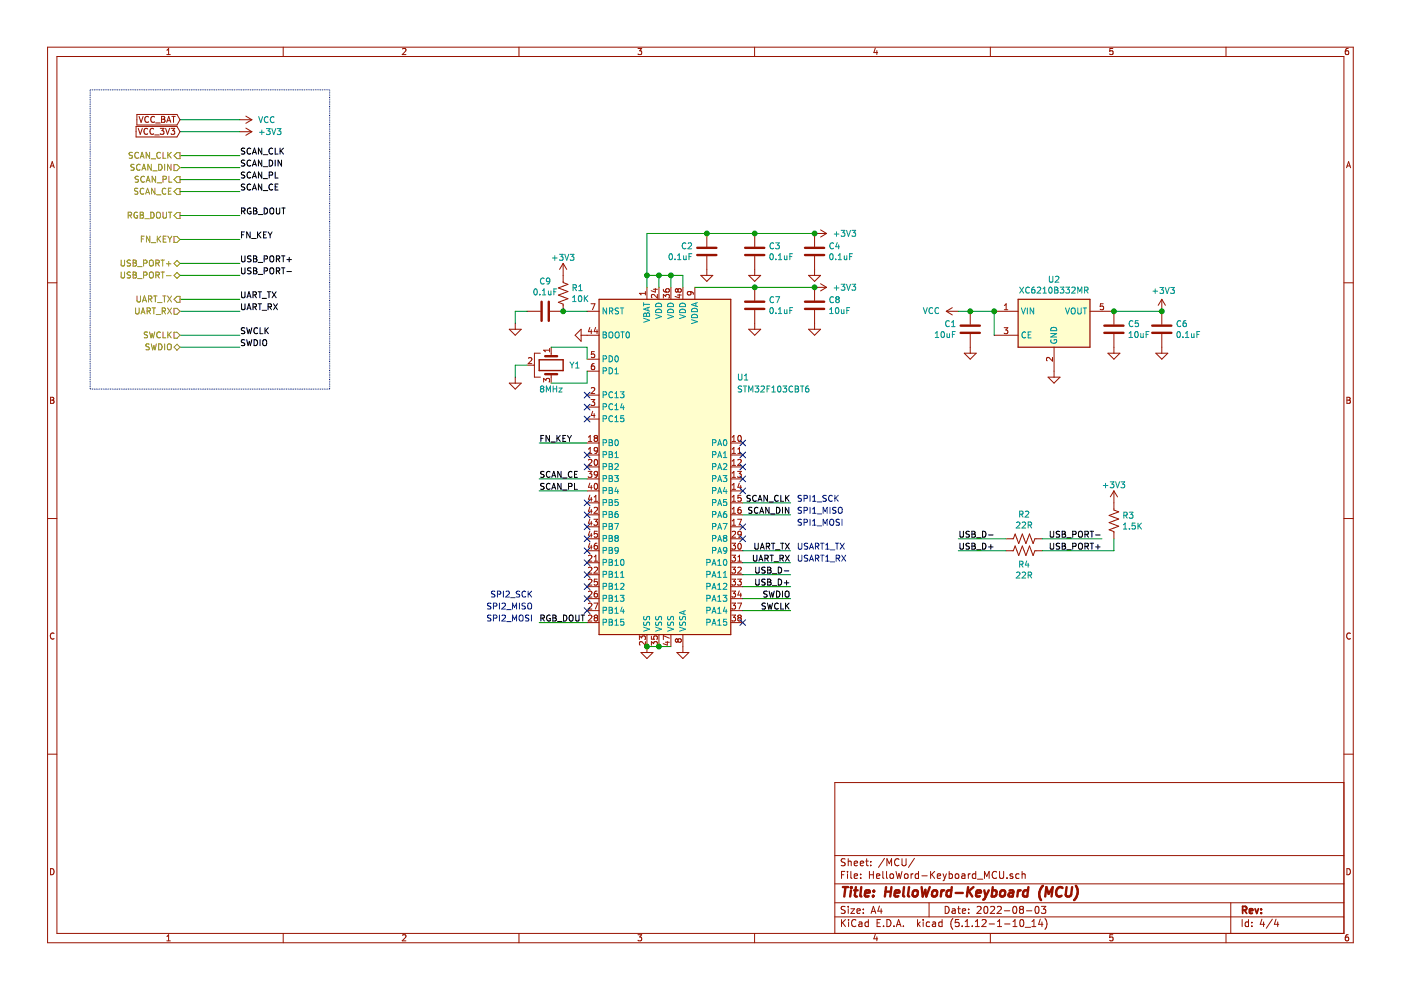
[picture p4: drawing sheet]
<svg xmlns="http://www.w3.org/2000/svg" width="297mm" height="210mm" viewBox="0 0 297 210" stroke-linecap="round" stroke-linejoin="round" font-family="sans-serif">
<path d="M.1 0h297v209.9h-297z" fill-rule="evenodd" fill="#fff" stroke="#fff" stroke-width=".21"/>
<g fill="none" stroke="#981200" stroke-width=".21">
<path d="M10.1 10h276.8v189.9h-276.8zM12.1 12h272.8v185.9h-272.8zM35.4 11.6h.7M35.4 10.6l.4-.3v1.3M60 10v2M85.3 10.4l.5-.1 .3 .3-.8 1h.8M110 10v2M135.3 10.3h.8l-.5 .5 .4 .1v.5l-.2 .2-.5-.2M160 10v2M185.6 10.2l-.3 .9h.8M185.9 10.7v.9M210 10v2"/>
<path d="M235.9 10.3h-.6v.6l.6-.1v.6l-.1 .2-.5-.2M259.9 10v2M285.9 10.3h-.4l-.2 .3-.1 .7 .3 .3 .4-.2v-.6h-.4l-.3 .2M10.6 35.6l.5-1.3 .4 1.3M10.7 35.2h.7M28.8 26.8h8.7l.7 1.1-.7 1.1h-8.7zM29 24.3h8.5l.7 1.1-.7 1.1h-8.5zM29.3 27.2l.4 1.3 .5-1.3M29.5 24.7l.4 1.2 .4-1.2M31.3 27.3a.58 .58 0 0 0-.8 .5 .58 .58 0 0 0 .7 .6h.1M31.5 24.8a.56 .56 0 0 0-.8 .5 .56 .56 0 0 0 .8 .5M32.6 27.3a.58 .58 0 0 0-.8 .5 .58 .58 0 0 0 .7 .6h.1"/>
<path d="M32.8 24.8a.56 .56 0 0 0-.8 .5 .56 .56 0 0 0 .8 .5M32.8 28.6h1M33 26.1h1M34 27.2h.8l-.5 .5 .4 .1 .1 .5-.3 .2-.5-.1M34.3 24.7h.4l.2 .2-.2 .4 .3 .2-.2 .4h-.5zM34.3 25.3h.4M35.1 27.2l.4 1.3 .5-1.3M35.3 25.9l.5-1.2 .4 1.2M35.5 25.6h.6M36.3 27.2h.7l-.4 .5 .4 .1v.6l-.2 .1-.5-.1M36.4 24.7h.8M36.8 24.7v1.2"/>
<path d="M50.9 25.4h2.5M50.9 27.9h2.5M52.1 24.6l1.3 .8M52.1 27.2l1.3 .7M53.4 25.4l-1.3 .7M53.4 27.9l-1.3 .8M285.5 35.6l.4-1.3 .5 1.3M285.6 35.2h.6M10.1 60h2M119.4 55.8v4.1l1 .4-2 .8 2 .7-2 .8 2 .7-2 .8 1 .4v1.5h-2.8M119.4 55.8l-.8 1.3M119.4 55.8l.8 1.3"/>
<path d="M148.6 58.4h2.5l-1.2 1.3zM149.9 49.5v2.8M149.9 54.3v4.1M158.7 58.4h2.6l-1.3 1.3zM160 49.5v2.8M160 54.3v4.1M171.4 58.4h2.6l-1.3 1.3zM172.7 54.3v4.1M174 48.7l1.2 .8M175.2 49.5h-2.5v2.8M175.2 49.5l-1.2 .8M284.9 60h2"/>
<path d="M108 69.8h2.5l-1.3 1.3zM109.2 68.5v1.3M109.2 80v1.2M111.8 66h2.8M111.8 77.4h1.5M112 76l.5-.2 .3 .4-.8 .9h.8M114.6 74.9h-1.3v5.1h1.3M116.5 73.9v.7M116.5 74.3h-1.2l.3 .3M116.9 73.6v1.9M116.9 79.3v1.9M121.9 71.1l1.3-1.3v2.5z"/>
<path d="M123.2 71.1h3.8M124.5 66h2.5M124.5 76.2h2.5M124.5 78.7h2.5M125.1 69.4l-.3 .9h.7M125.3 64.4h.8l-.5 1.3M125.4 69.9v.8M126 77.1h-.3a.79 .79 0 0 0-.1 1.3l.4-.1 .1-.5-.3-.2h-.2l-.2 .2M126 74.6h-.6v.6l.4-.2 .3 .3v.3l-.3 .2-.4-.1M126.3 69.4l-.3 .9h.8M126.6 69.9v.8M136.8 62.2h-1.2l.3 .4"/>
<path d="M136.8 61.8v.8M137.2 60.9v2.6M138.5 61.3h.9M138.9 61.2v.7l-.8-.3M139.4 62.4v.8l-.9-.8-.4 .3 .1 .5M139.7 60.9v2.6M140.6 63.2v-.8l.5 .5 .2-.4h.5l.1 .2-.1 .5M140.6 61.3l.2 .5 .4 .1h.6l.1-.6-.2-.1-.5 .1-.1 .4 .3 .2M142.2 60.9v2.6M143.6 62.6h.9M143.7 61.5l-.2-.3-.3 .3 .1 .4h.3l.1-.2M143.7 61.5l.3-.3h.2l.3 .3-.1 .3-.2 .1h-.4l-.1-.2"/>
<path d="M143.7 61.5v.2M144 62.4v.8l-.9-.3M144.8 60.9v2.6M146.3 61.8l.2 .3v.3l-.2 .2-.5-.1-.1-.4 .3-.3 .9 .2 .1 .4M147.3 60.9v2.6M158.7 69.8h2.6l-1.3 1.3zM160 60.9v2.8M160 65.7v4.1M171.4 69.8h2.6l-1.3 1.3zM172.7 65.7v4.1M174 60.2l1.2 .7M175.2 60.9h-2.5v2.8"/>
<path d="M175.2 60.9l-1.2 .8M200.6 66h2.6M200.6 66l1.3 .8M201.9 65.2l-1.3 .8M204.4 74.9h2.6l-1.3 1.3zM205.7 66v2.8M205.7 70.8v4.1M210.8 71.1h5.1M210.8 66h5.1M212.9 69.5h.8l-.5 .5 .4 .1 .1 .4-.3 .2-.5-.1M212.9 65.7h.8M212.9 64.8l.4-.4v1.3"/>
<path d="M222.2 80h2.5l-1.2 1.2zM223.1 75.8v.8l-.9-.8-.3 .2 .1 .5M223.5 73.6v6.4M231.1 66h5.1v2.8M233.9 64.4h-.6v.6l.4-.1 .3 .2v.3l-.3 .3-.4-.2M234.9 74.9h2.5l-1.2 1.3zM236.2 70.8v4.1M245.1 74.9h2.5l-1.3 1.3zM246.3 63.5v5.3M246.3 70.8v4.1M246.3 63.5l-.7 1.2M246.3 63.5l.8 1.2"/>
<path d="M10.7 84.2h.5l.2 .3-.2 .3 .3 .3-.3 .4h-.5zM10.7 84.8h.5M108 81.2h2.5l-1.3 1.3zM115.3 81v-.8l.4 .5 .2-.4 .4-.1 .2 .3-.1 .5M124.5 93.9h2.5M124.5 96.5h2.5M124.5 99h2.5M124.5 83.8h2.5M124.5 86.3h2.5M124.5 88.8h2.5M124.7 99.9h.8l-.4 .5 .3 .2v.5l-.2 .1-.5-.1M124.8 93.6h.7"/>
<path d="M124.8 96.1h.7M124.8 97.5l.4-.1 .3 .4-.8 .9h.8M124.8 92.7l.3-.4v1.3M124.8 95.2l.3-.3v1.2M125.3 84.7h.8l-.4 .5 .3 .1 .1 .5-.3 .2-.5-.1M125.4 82.3l.4-.1 .3 .3-.8 .9h.8M125.7 87.2l-.3 .9h.7M126 87.7v.8M126.1 97.5l.2-.1a.67 .67 0 0 1 .4 .6 .67 .67 0 0 1-.4 .7l-.3-.5zM126.2 92.9l-.2 .2v.4l.2 .1 .4-.1 .1-.1v-.3l-.2-.2M126.2 92.9l-.2-.3 .2-.3h.3l.2 .3-.2 .3M126.2 92.9h.3"/>
<path d="M126.7 95.4l-.2 .3-.4-.1-.1-.6 .5-.1 .2 .2-.1 .7-.1 .3h-.4M154.9 93.9h2.6M154.9 96.5h2.6M154.9 99h2.6M155.2 93.6h.8M155.2 92.7l.4-.4v1.3M155.2 95.2l.4-.3v1.2M155.2 97.8l.4-.4v1.3M155.2 96.1h.8M155.2 98.7h.8M156.4 99.9h.8l-.5 .5 .4 .2 .1 .4-.3 .2-.5-.1M156.4 97.5l.5-.1 .3 .4-.8 .9h.8"/>
<path d="M156.4 96.1h.8M156.4 95.2l.4-.3v1.2M156.6 92.5l.1-.2a.67 .67 0 0 1 .5 .7 .67 .67 0 0 1-.5 .6l-.3-.5zM285.6 84.2h.4l.3 .3-.3 .3 .3 .3-.2 .4h-.5zM285.6 84.8h.4M10.1 109.9h2M124.5 119.3h2.5M124.5 101.5h2.5M124.5 104.1h2.5M124.5 106.6h2.5M124.5 109.2h2.5M124.5 111.7h2.5"/>
<path d="M124.5 114.2h2.5M124.5 116.8h2.5M124.8 117.8l.4-.1 .3 .4-.8 .9h.8M125.1 102.4l-.3 .9h.7M125.1 105l-.3 .9h.7M125.1 107.5l-.3 .9h.7M125.1 110l-.3 .9h.7M125.1 112.6l-.3 .9h.7M125.1 115.1l-.3 .9h.7M125.4 102.9v.9M125.4 105.5v.8M125.4 108v.8"/>
<path d="M125.4 110.5v.9M125.4 113.1v.8M125.4 115.6v.8M125.9 110.1h.8l-.4 .5 .3 .1 .1 .4-.2 .3-.6-.2M126 107.7l.5-.1 .2 .3-.8 .9h.8M126 119h.7M126 106.3h.7M126 105.4l.3-.4v1.3M126 118.1l.3-.4v1.3M126.1 102.6l.2-.1a.67 .67 0 0 1 .4 .6 .67 .67 0 0 1-.4 .7l-.3-.5zM126.6 115.2l-.5 .1-.1 .4v.6l.6 .1 .1-.2-.1-.5h-.4l-.2 .2M126.6 112.6h-.6v.6l.5-.1 .2 .3v.3l-.2 .2-.5-.1"/>
<path d="M126.7 100.5l-.2 .2h-.4l-.1-.6 .5-.2 .2 .3-.1 .7-.1 .3h-.4M154.9 119.3h2.6M154.9 101.5h2.6M154.9 104.1h2.6M154.9 106.6h2.6M154.9 109.2h2.6M154.9 111.7h2.6M154.9 114.2h2.6M154.9 116.8h2.6M155.2 117.7h.8l-.5 .5 .4 .1v.6l-.2 .1-.5-.1M155.2 115.2h.8l-.5 .5 .4 .1v.5l-.2 .1-.5-.1M155.2 100.3l.4-.4v1.3"/>
<path d="M155.2 102.8l.4-.3v1.3M155.2 105.4l.4-.4v1.3M155.2 107.9l.4-.3v1.2M155.2 110.5l.4-.4v1.3M155.2 112.8l.5-.2 .3 .4-.8 .9h.8M155.2 101.2h.8M155.2 103.8h.8M155.2 106.3h.8M155.2 108.8h.8M155.2 111.4h.8M156.4 110.1h.8l-.5 1.3M156.4 118.1l.4-.4v1.3"/>
<path d="M156.4 119h.8M156.6 115.3l.1-.1a.67 .67 0 0 1 .5 .6 .67 .67 0 0 1-.5 .6l-.3-.4zM156.7 102.4l-.3 .9h.8M157 107.6l-.4 .1-.2 .4 .1 .6 .5 .1 .2-.2-.2-.5-.3-.1-.3 .3M157 102.9v.9M157.1 105h-.6l-.1 .6 .5-.1 .3 .3v.3l-.3 .2-.5-.1M157.2 113.2l-.3 .2h-.3l-.1-.6 .4-.2 .3 .3-.1 .7-.2 .3h-.3M213.3 114.2h1.5l.4-1 .8 2.1 .8-2.1 .7 2.1 .8-2.1 .7 2.1 .4-1.1h1.5M213.3 116.8h1.5l.4-1 .8 2 .8-2 .7 2 .8-2 .7 2 .4-1h1.5M236.2 104.1v4l1 .4-2 .8 2 .7-2 .8 2 .8-2 .7 1 .4v1.5M236.2 104.1l-.8 1.3M236.2 104.1l.7 1.3"/>
<path d="M284.9 109.9h2M11.5 134.3a.58 .58 0 0 0-.8 .5 .58 .58 0 0 0 .8 .6M124.5 121.9h2.5M124.5 124.4h2.5M124.5 126.9h2.5M124.5 129.5h2.5M124.5 132h2.5M124.8 120.4l.4-.1 .3 .3-.8 .9h.8M124.8 122.9l.4-.1 .3 .3-.8 1h.8M124.8 125.5l.4-.2 .3 .4-.8 .9h.8M124.8 128l.4-.1 .3 .3-.8 .9h.8M124.8 130.5l.4-.1 .3 .4-.8 .9h.8"/>
<path d="M125.9 127.9h.9l-.6 1.2M126 120.4l.5-.1 .2 .3-.8 .9h.8M126.2 131l-.2-.3 .2-.3h.3l.2 .3-.2 .3M126.2 131l-.2 .2v.3l.2 .2 .4-.1 .1-.2v-.2l-.2-.2M126.2 131h.3M126.6 125.3l-.5 .2-.1 .4v.6h.6l.1-.1-.1-.5-.4-.1-.2 .3M126.6 122.8h-.6v.6l.5-.1 .2 .2v.3l-.2 .3-.5-.2M135.6 135.6v-.8l.5 .5 .1-.4 .4-.1 .2 .3-.1 .5M135.9 138.4h2.5l-1.2 1.2zM136.8 136v.8l-.9-.8-.3 .3 .1 .5M137.2 134.5v3.9M138.1 134.9v.6l.6 .1-.1-.5 .2-.3h.3l.3 .3-.2 .5"/>
<path d="M138.1 136.8v-.8l.5 .5 .1-.4h.5l.2 .2-.2 .5M139.7 134.5v2.6M141.1 136.2h.8M141.5 136v.8l-.9-.3M141.9 135.3l-1.3-.5v.8M142.2 134.5v2.6M143.5 138.4h2.6l-1.3 1.2zM143.7 135.7l.3-.3h.2l.3 .3-.1 .3-.2 .2h-.2l-.3-.3M143.7 135.7l-.2-.3-.3 .3v.2l.2 .3 .3-.3M143.7 135.7v.2M144.8 134.5v3.9M154.9 121.9h2.6"/>
<path d="M154.9 124.4h2.6M154.9 126.9h2.6M154.9 129.5h2.6M154.9 132h2.6M155.2 120.3h.8l-.5 .4 .4 .2v.5l-.2 .1-.5-.1M155.2 122.8h.8l-.5 .5 .4 .1v.5l-.2 .2-.5-.2M155.2 125.3h.8l-.5 .5 .4 .1v.6l-.2 .1-.5-.1M155.2 127.9h.8l-.5 .4 .4 .2v.5l-.2 .1-.5-.1M155.2 130.4h.8l-.5 .5 .4 .1v.5l-.2 .2-.5-.2M156.4 122.8h.8l-.5 .5 .4 .1 .1 .4-.3 .3-.5-.2M156.4 127.9h.8l-.5 1.2M156.4 120.4l.5-.1 .3 .3-.8 .9h.8"/>
<path d="M156.7 131l-.3-.3 .3-.3h.2l.3 .3-.3 .3M156.7 131l-.3 .2 .1 .3 .2 .2 .3-.1 .2-.2v-.2l-.3-.2M156.7 131h.2M156.7 125.3l-.3 .9h.8M157 125.8v.8M286.3 134.3a.58 .58 0 0 0-.8 .5 .58 .58 0 0 0 .8 .6M10.1 159.9h2M284.9 159.9h2M284.9 165.9h-107.9v32M10.7 184.2a.65 .65 0 0 1 .8 .6 .65 .65 0 0 1-.8 .7zM35.4 198.5l.4-.3v1.3M35.4 199.5h.7"/>
<path d="M60 197.9v2M85.3 198.3l.5-.1 .3 .3-.8 1h.8M110 197.9v2M135.3 198.2h.8l-.5 .5 .4 .1v.6l-.2 .1-.5-.1M160 197.9v2M177 194.4h107.9M177 191.4h107.9M177 187.4h107.9M177 181.4h107.9M178.4 185.5h.5M178.4 195v1.5M178.6 195.6l.7 .9"/>
<path d="M179.1 184.8h-.7v1.5M179.2 192.2h-.6l-.3 .2 .2 .4 .6 .3v.4l-.2 .2-.6-.1M179.2 182.1h-.6l-.3 .2 .2 .4 .6 .3v.4l-.2 .2-.6-.1M179.3 195l-.9 .8M179.7 184.8v.1M179.7 185.3v1M179.8 182.1v1.5M179.8 192.2v.1M179.8 192.7v1M179.8 182.7l.2-.1h.4l.1 1M179.9 195v.1M179.9 195.5v1"/>
<path d="M180.4 192.7h.8l-.8 1h.8M180.4 184.8v1.3l.2 .2M181.1 185.8l.7-.2v-.3h-.5l-.2 .2 .1 .7h.6M181.1 183.1l.7-.2v-.3h-.5l-.2 .2 .1 .7h.6M181.5 195.1a.59 .59 0 0 0-.8 0 .59 .59 0 0 0-.1 .7 .56 .56 0 0 0 .2 .6 .56 .56 0 0 0 .7-.1M181.7 193.2l.7-.2-.1-.2-.4-.1-.2 .2 .1 .7h.5M182.1 195.5h.6l.1 1M182.4 183.1l.7-.2-.1-.3h-.4l-.2 .2 .1 .7h.5M182.5 186.1v.2M182.5 185.3v.2M182.8 195.8l-.5 .1-.3 .2 .3 .4 .5-.1M183 193.5v.2"/>
<path d="M183 192.8v.1M183.5 182.6h.6M183.7 182.1v1.3l.4 .2M184.1 195.5h-.4l-.3 .2 .1 .6 .2 .2 .4-.1M184.1 195v1.5M184.3 185.5h.9M184.3 184.8v1.5M184.6 183.4v.2M184.6 182.6v.2M184.7 193.7l.5-1.5 .5 1.5M184.8 193.2h.8M185.2 184.8v1.5"/>
<path d="M185.6 198.1l-.3 .9h.8M185.8 185.8l.7-.2v-.3h-.5l-.2 .2 .1 .7h.6M185.9 198.6v.9M186 195.7h.5M186.5 192.1l-.4 1.1h1M186.7 195h-.7v1.5h.7M186.8 192.7v1M187.2 184.8v1.3l.2 .2M187.3 196.3v.2M187.5 182l-1.2 1.9M188 184.8v1.3l.2 .2M188 195a.76 .76 0 0 1 .9 .7 .76 .76 0 0 1-.9 .8z"/>
<path d="M188 183.6v-1.5l.5 1 .5-1v1.5M188.8 185.4l.2-.1 .4 .1v.7l-.2 .2-.4-.2zM189.5 196.3v.2M190 184.8l.3 1.5 .3-1.1 .3 1.1 .3-1.5M190 196.5l.5-1.5 .5 1.5M190.2 196h.7M190.6 182.2a.71 .71 0 0 0-1 .5 .71 .71 0 0 0 .7 .9l.3-.2M191.2 182.1v1.2l.3 .3h.3l.3-.3v-1.2M191.5 196.3v.2M191.8 185.4l.2-.1 .5 .1v.7l-.2 .2-.5-.2zM193.2 185.3v1M193.6 185.3l-.4 .2"/>
<path d="M193.9 182l-1.3 1.9M194.5 195v1.5M194.7 195.9l.4 .6M194.7 185.3h-.4l-.3 .2 .2 .7h.5M194.7 184.8v1.5M195.1 195.5l-.6 .5M195.5 185.7h1.1M195.7 195v.1M195.7 195.5v1M197 191.4v3M197.1 195.5h-.4l-.3 .2v.6l.3 .2 .4-.1M197.3 184.8v1.5"/>
<path d="M197.5 185.4l.7 .9M197.7 195.5h.6l.1 1M198.2 184.8l-.9 .8M198.4 195.8l-.7 .3 .2 .4 .5-.1M198.7 185.8l.7-.2v-.3h-.4l-.3 .2 .1 .7h.6M199.7 195.5h-.4l-.3 .2 .1 .6 .2 .2 .4-.1M199.7 195v1.5M199.9 185.3l.4 1M200.3 186.3l-.4 .5M200.4 192.2a.75 .75 0 0 1 .8 .7 .75 .75 0 0 1-.8 .8zM200.7 185.3l-.4 1M201.2 184.8v1.5"/>
<path d="M201.2 185.3h.4l.4 .2-.1 .6-.3 .2-.4-.1M201.9 192.8h.6v.9M202 194.8a1.71 1.71 0 0 0 0 2.2M202.5 193l-.5 .1-.2 .2 .2 .4 .5-.1M202.6 185.4l.2-.1 .4 .1v.7l-.2 .2-.4-.2zM203 192.7h.6M203.2 192.2v1.3l.4 .2M203.3 195h-.7l-.1 .7 .7-.1 .2 .2-.1 .5-.2 .2-.6-.2M203.9 185.3h.6l.1 1M204 196.3v.2M204 193.2l.7-.2v-.2l-.5-.1-.2 .2 .1 .7h.6M204.6 185.6l-.5 .1-.2 .2 .2 .4 .5-.1"/>
<path d="M204.6 196.5h.9M204.6 195.4l.5-.4v1.5M205.3 185.3v1M205.4 193.5v.2M205.4 192.8v.1M205.7 185.3l-.4 .2M206.1 196.3v.2M206.8 196.5h.8M206.8 195.4l.4-.4v1.5M206.9 185.3h-.5l-.3 .2 .1 .6 .2 .2 .5-.1M206.9 184.8v1.5M207.2 192.3l.5-.1 .3 .4-.9 1.1h.9"/>
<path d="M207.2 186.4h1.2M208.2 195.1l.6-.1 .3 .4-1 1.1h1M208.7 192.3l.4-.1a.85 .85 0 0 1-.1 1.5l-.3-.2-.1-.4zM208.7 186.3v-1.5l.5 1 .5-1v1.5M209.7 195.9h1.2M210 197.9v2M210 192.3l.6-.1 .3 .4-1 1.1h1M211.3 184.9a.71 .71 0 0 0-1 .5 .71 .71 0 0 0 .7 .9l.3-.2M211.4 192.3l.6-.1 .3 .4-.9 1.1h.9M211.5 196.5h.9M211.5 195.4l.4-.4v1.5M211.9 184.8v1.2l.3 .3h.3l.3-.3v-1.2"/>
<path d="M212.9 193.1h1.2M213 195.9h1.1M213.5 186.1v.2M214.7 185.3h-.3l-.3 .2 .1 .2 .5 .1v.4h-.6M214.8 196.5h.8M214.8 195.4l.4-.4v1.5M214.9 192.3l.2-.1a.8 .8 0 0 1 .5 .7 .8 .8 0 0 1-.5 .8l-.4-.6zM216.1 185.3h-.5l-.2 .2v.6l.2 .2 .5-.1M216.3 195.1l.4-.1a.85 .85 0 0 1-.1 1.5l-.3-.2-.1-.4zM216.4 192.8l-.3-.3 .3-.3h.3l.3 .2-.3 .4M216.4 192.8l-.3 .3 .1 .4 .2 .2h.3l.3-.3v-.3l-.3-.3M216.4 192.8h.3"/>
<path d="M216.7 185.4l.2-.1h.4l.1 1M216.7 184.8v1.5M217.4 196.6h1.1M217.6 193.1h1.2M218.8 196.5h.8M218.8 195.4l.4-.4v1.5M219.6 192.3l.3-.1a.85 .85 0 0 1-.1 1.5l-.2-.2-.2-.4zM220.6 194.9l-.4 1.1h.9M220.8 192.2h.9l-.5 .6 .5 .1v.6l-.3 .2-.6-.2M220.9 195.5v1M221.5 194.8a1.71 1.71 0 0 1 0 2.2M235.9 198.2h-.6v.6l.6-.1v.7l-.1 .1-.5-.1"/>
<path d="M259.9 197.9v2M260.9 191.4v6.5M263.4 195v1.5M264.7 195.5h-.4l-.3 .2 .1 .7h.6M264.7 195v1.5M265.4 196.3v.2M265.4 195.5v.2M267.5 194.9l-.3 1.1h.9M267.9 195.5v1M269.8 194.9l-1.3 1.9M270.5 194.9l-.3 1.1h.9M270.9 195.5v1"/>
<path d="M285.6 184.2a.65 .65 0 0 1 .7 .6 .65 .65 0 0 1-.7 .7zM285.9 198.2h-.4l-.2 .3-.1 .7 .3 .3 .4-.1v-.7h-.4l-.3 .2"/>
</g>
<path d="M263.5 193l.7-.1 .1-.2-.1-.4-.2-.1h-.5v1.5M263.8 193l.5 .7M264.9 193.2l.7-.2-.1-.2-.4-.1-.2 .2 .1 .7h.5M266.1 192.7l.4 1 .3-1M267.4 193.5v.2M267.4 192.8v.1" fill="none" stroke="#981200" stroke-width=".38"/>
<g fill="none" stroke="#981200" stroke-width=".51">
<path d="M147.8 54.1h4.1M147.8 52.5h4.1M158 54.1h4M158 52.5h4M170.7 54.1h4M170.7 52.5h4M114.8 64v4M115.6 75.5h2.5M115.6 79.3h2.5M116.4 64v4M158 65.5h4M158 64h4"/>
<path d="M170.7 65.5h4M170.7 64h4M203.7 70.6h4M203.7 69h4M234.1 70.6h4.1M234.1 69h4.1M244.3 70.6h4.1M244.3 69h4.1M178.7 188.1h1.1M179.3 188.1l-.3 2M180.4 188.8l-.2 1.3M180.5 188.1v.2"/>
<path d="M180.5 188.1l.1 .1-.1 .1M181.1 188.8h.7M181.5 188.1l-.3 1.7 .1 .2 .4 .1M182.6 188.1l-.2 1.7 .2 .3M183.4 189.4l1-.2-.1-.4h-.5l-.4 .2v1h.8M185.1 189.9v.2M185.3 188.8l.1 .1-.2 .1M185.3 188.8l-.1 .2M187.7 189h1.2M187.9 188.1l-.3 2M189 188.1l-.2 2M189.7 189.4l1-.2-.1-.4h-.5l-.4 .2v1h.8"/>
<path d="M191.7 188.1l-.2 1.7 .2 .3M192.7 188.1l-.2 1.7 .3 .3M193.7 188.9l.3-.1a.48 .48 0 0 1 .6 .3l-.2 .8-.6 .2-.3-.4zM195.4 188.1l.2 2 .6-1.4 .2 1.4 .7-2M197.8 188.9l.3-.1 .6 .1v.8l-.3 .3a.53 .53 0 0 1-.7-.1zM199.6 188.8l-.1 1.3M200.2 188.8h-.4l-.2 .3M201.7 188.8h-.6l-.4 .3v.8l.3 .2 .6-.1M201.8 188.1l-.3 2M202.6 189.3h1.5M205.3 188.1l-.3 2M205.4 188.9l.7 1.2"/>
<path d="M206.4 188.1l-1.3 1.1M207 189.4l1-.2-.1-.4h-.7l-.3 1 .3 .3 .6-.1M208.7 188.8l.3 1.3M209 190.1l-.2 .5-.3 .2M209.6 188.8l-.6 1.3M210.4 188.8h.8l.1 .3-.1 .6a.66 .66 0 0 1-.9 .3M210.5 188.1l-.2 2M212.2 188.9l.3-.1 .6 .1v.8l-.3 .3a.53 .53 0 0 1-.7-.1zM214 188.8h.8l-.1 1.3M214.8 189.2l-.6 .1a.4 .4 0 0 0-.4 .4 .4 .4 0 0 0 .3 .4l.6-.1M215.9 188.8l-.2 1.3M216.4 188.8h-.4l-.2 .3"/>
<path d="M217.9 188.8h-.7l-.2 .3-.1 .6 .3 .4 .6-.1M218 188.1l-.2 2M221.1 187.8a2.36 2.36 0 0 0-.4 3M221.6 190.1l.3-2 .4 1.4 .9-1.4-.3 2M225.3 188.3a1.02 1.02 0 0 0-1.3 .3 1.02 1.02 0 0 0 .2 1.4l.5 .1 .4-.2M226.1 188.1l-.2 1.6 .2 .3a.66 .66 0 0 0 1-.3l.2-1.6M228.1 187.8a2.31 2.31 0 0 1-.4 3"/>
</g>
<g fill="#fffecd" stroke="#fffecd" stroke-width=".25">
<path d="M127 63.5h27.9v71h-27.9z" fill-rule="evenodd"/>
<path d="M215.9 63.5h15.2v10.1h-15.2z" fill-rule="evenodd"/>
</g>
<path d="M127 63.5h27.9v71h-27.9zM215.9 63.5h15.2v10.1h-15.2z" fill="none" stroke="#981200" stroke-width=".25"/>
<g fill="none" stroke="#009596" stroke-width=".21">
<path d="M54.8 24.7l.5 1.3 .4-1.3M55 28.1h1M55.5 27.6v.9M56.5 27.3h.8l-.5 .4 .4 .2 .1 .4-.3 .2-.5-.1M56.8 24.9a.56 .56 0 0 0-.8 .5 .56 .56 0 0 0 .8 .5M57.6 27.3l.4 1.2 .5-1.2M58.1 24.9a.56 .56 0 0 0-.8 .5 .56 .56 0 0 0 .8 .5M58.8 27.3h.8l-.5 .4 .4 .2v.5l-.2 .1-.5-.1M115.4 59.1a.56 .56 0 0 0-.8 .5 .56 .56 0 0 0 .8 .5M116.6 59.5l-.3 .2h-.3l-.2-.2 .1-.4 .4-.2 .3 .3-.2 .9-.4 .1M117.1 54.7h1M117.6 54.2v1"/>
<path d="M118.6 53.9h.8l-.4 .5 .3 .1 .1 .5-.3 .2-.5-.1M119.8 53.9l.4 1.3 .4-1.3M120.9 53.9h.8l-.4 .5 .3 .1v.6l-.2 .1-.5-.1M142 53.9l.1-.1a.67 .67 0 0 1 .5 .6 .67 .67 0 0 1-.5 .7l-.3-.5zM143.1 54.9v.2M143.7 54.1l.3-.3v1.3M143.7 55.1h.7M144.9 54.2l.1 .8 .5-.1M145.4 51.6a.56 .56 0 0 0-.8 .5 .56 .56 0 0 0 .8 .5M145.5 54.2v.9M145.9 51.6l.5-.1 .2 .3-.8 1h.8M146.1 54.4h.4"/>
<path d="M146.7 53.8h-.6v1.3M163.3 53.9l.2-.1a.67 .67 0 0 1 .5 .6 .67 .67 0 0 1-.5 .7l-.3-.5zM164 51.6a.56 .56 0 0 0-.8 .5 .56 .56 0 0 0 .8 .5M164.5 51.5h.7l-.4 .5 .4 .1v.4l-.2 .3-.5-.2M164.5 54.9v.2M165 55.1h.8M165 54.1l.4-.3v1.3M166.3 54.2l.1 .8 .4-.1M166.8 54.2v.9M167.5 54.4h.4M168.1 53.8h-.6v1.3M176 53.9l.2-.1a.67 .67 0 0 1 .5 .6 .67 .67 0 0 1-.5 .7l-.3-.5z"/>
<path d="M176.7 51.6a.56 .56 0 0 0-.8 .5 .56 .56 0 0 0 .8 .5M176.9 49.6h1M177.2 54.9v.2M177.4 49.1v1M177.5 51.4l-.3 .9h.8M177.7 55.1h.7M177.7 54.1l.4-.3v1.3M177.8 51.9v.9M178.3 48.8h.8l-.4 .5 .4 .2v.4l-.2 .2-.6-.1M179 54.2l.1 .8 .4-.1M179.5 48.8l.4 1.3 .4-1.3M179.5 54.2v.9"/>
<path d="M180.1 54.4h.5M180.6 48.8h.8l-.4 .5 .4 .2v.5l-.2 .1-.6-.1M180.8 53.8h-.7v1.3M222.5 58.6v1l.2 .2h.4l.1-.2v-1M223.8 58.7l.4-.1 .3 .3-.8 .9h.8M113.3 61.4l.2-.1a.67 .67 0 0 1 .4 .6 .67 .67 0 0 1-.4 .6l-.3-.5zM114.4 62.4v.1M115 62.5h.7M115 61.6l.4-.3v1.2M116.3 61.7v.8l.5-.1M116.8 61.7v.8M117.4 61.9h.4"/>
<path d="M118 61.3h-.6v1.2M120.8 76.8l.5 .6M121.3 77.4v.6M121.4 63.9h.7M121.4 63l.4-.3v1.2M121.5 61l.7-.1v-.4l-.7-.1v1.2M121.7 76.8l-.4 .6M121.8 61l.4 .6M122.1 78h.7M122.1 77.1l.3-.3v1.2M122.7 61.6h.7M122.7 60.7l.4-.3v1.2"/>
<path d="M122.7 62.8l.2-.1a.67 .67 0 0 1 .5 .6 .67 .67 0 0 1-.5 .6l-.3-.4zM123.9 62.7v1.2M124.1 63.2l.5 .7M124.6 62.7l-.7 .7M127.9 70.4h.4l.3 .2-.3 .4 .3 .2-.1 .4h-.6zM127.9 76.1l.7-.1v-.4l-.7-.2v1.3M127.9 78.6l.7-.1v-.4l-.7-.1v1.3M127.9 71h.4M128.6 65.3v1.3l-.7-1.3v1.3M129.1 70.5l.3-.1a.44 .44 0 0 1 .5 .4v.7l-.5 .1-.3-.1zM129.1 75.4a.64 .64 0 0 1 .8 .7 .64 .64 0 0 1-.8 .6zM129.1 78a.64 .64 0 0 1 .8 .6 .64 .64 0 0 1-.8 .7z"/>
<path d="M129.2 66l.6-.1 .1-.5-.7-.1v1.3M129.5 66l.4 .6M130.4 78.3l.3-.3v1.3M130.4 79.3h.7M130.5 70.5l.2-.1a.45 .45 0 0 1 .6 .4l-.2 .8h-.5a.92 .92 0 0 1-.1-1.1zM130.5 75.6l.2-.2a.67 .67 0 0 1 .4 .7 .67 .67 0 0 1-.4 .6l-.3-.5zM131.2 65.4l-.5-.1-.3 .2 .1 .4 .6 .2v.3l-.7 .1M131.5 65.3h.7M131.6 70.4h.8M131.9 65.3v1.3M132 70.4v1.2M132.9 70.5l.1-.1a.69 .69 0 0 1 .5 .6 .69 .69 0 0 1-.5 .6l-.3-.4z"/>
<path d="M136.5 67.5l1.2 .4-1.2 .4M136.5 64.1v.8M136.5 64.5h1.2M136.5 66.5l.3-.1 .3 .2 .1-.2 .3-.1 .2 .3v.5h-1.2zM137.1 66.6v.5M137.4 65.2v.7M137.7 65.1l-1.2 .4 1.2 .5M139 66.7l1.3 .4-1.3 .5M139.2 65.7a.66 .66 0 0 1 .7-.1 .66 .66 0 0 1 .4 .7h-1.3zM139.2 64.4a.66 .66 0 0 1 .7-.1 .66 .66 0 0 1 .4 .7h-1.3zM141.5 66.7l1.3 .4-1.3 .5M141.7 65.7a.66 .66 0 0 1 .8-.1 .66 .66 0 0 1 .3 .7h-1.3z"/>
<path d="M141.7 64.4a.66 .66 0 0 1 .8-.1 .66 .66 0 0 1 .3 .7h-1.3zM144.1 66.7l1.2 .4-1.2 .5M144.2 65.7a.66 .66 0 0 1 .8-.1 .66 .66 0 0 1 .3 .7h-1.2zM144.2 64.4a.66 .66 0 0 1 .8-.1 .66 .66 0 0 1 .3 .7h-1.2zM146.6 67.8l1.3 .4-1.3 .4M146.7 66.9a.68 .68 0 0 1 .8-.2 .68 .68 0 0 1 .4 .6h-1.3zM146.7 65.6a.68 .68 0 0 1 .8-.2 .68 .68 0 0 1 .4 .7h-1.3zM147.5 64.3v.6M147.9 64.1l-1.3 .5 1.3 .4M156.6 79.3v1l.2 .3 .4-.1 .1-.2v-1M157.8 79.7l.4-.4v1.3M163.3 65.3l.2-.1a.67 .67 0 0 1 .5 .7 .67 .67 0 0 1-.5 .6l-.3-.5z"/>
<path d="M164 63a.56 .56 0 0 0-.8 .5 .56 .56 0 0 0 .8 .5M164.5 62.9h.8l-.5 1.3M164.5 66.4v.1M165 65.6l.4-.4v1.3M165 66.5h.8M166.3 65.6l.1 .8h.4M166.8 65.6v.9M167.5 65.8h.4M168.1 65.2h-.6v1.3M175.9 66.5h.7M175.9 65.6l.4-.4v1.3M176.7 63a.56 .56 0 0 0-.8 .5 .56 .56 0 0 0 .8 .5"/>
<path d="M176.9 61.1h1M177.3 65.3l.1-.1a.67 .67 0 0 1 .5 .7 .67 .67 0 0 1-.5 .6 .83 .83 0 0 1-.1-1.2zM177.4 60.6v.9M177.5 63.5l-.3-.3 .3-.3h.2l.2 .3-.2 .3M177.5 63.5l-.3 .2v.2l.3 .3 .3-.1 .1-.2v-.2l-.2-.2M177.5 63.5h.2M178.3 60.3h.8l-.4 .4 .4 .2v.4l-.2 .2-.6-.1M178.4 65.6v.8h.5M178.9 65.6v.9M179.5 60.3l.4 1.2 .4-1.2M179.5 65.8h.5M180.1 65.2h-.6v1.3"/>
<path d="M180.6 60.3h.8l-.4 .4 .4 .2v.5l-.2 .1-.6-.1M195.8 65.2l.4 1.3 .4-1.3M197.7 65.3a.56 .56 0 0 0-.8 .6 .56 .56 0 0 0 .8 .5M198.3 71.6h.7M198.3 70.6l.4-.3v1.3M199 65.3a.56 .56 0 0 0-.8 .6 .56 .56 0 0 0 .8 .5M199.6 70.4l.2-.1a.67 .67 0 0 1 .5 .6 .67 .67 0 0 1-.5 .7l-.3-.5zM200.8 70.7v.8l.5-.1M201.3 68.1a.56 .56 0 0 0-.8 .5 .56 .56 0 0 0 .8 .5M201.3 70.7v.9M201.7 69.3h.8M201.7 68.3l.4-.3v1.3"/>
<path d="M201.9 70.9h.5M202.5 70.3h-.6v1.3M216.2 60.9l.8 1.2M216.5 65.3l.5 1.3 .4-1.3M217 60.9l-.8 1.2M217.5 70.5a.56 .56 0 0 0-.8 .5 .56 .56 0 0 0 .8 .5M217.8 65.3v1.3M218 71h.4M218.2 61a.56 .56 0 0 0-.7 .1 .56 .56 0 0 0 0 .7l.4 .3 .3-.1M218.6 70.4h-.6v1.2h.6M219.2 65.3v1.3l-.8-1.3v1.3M219.3 60.9h-.2l-.3 .3-.1 .7 .3 .2 .4-.1v-.4l-.2-.2h-.2l-.3 .2"/>
<path d="M219.9 61l.5-.1 .3 .3-.8 .9h.8M221.1 62.1h.8M221.1 61.2l.4-.3v1.2M222.5 61l.1-.1a.67 .67 0 0 1 .5 .6 .67 .67 0 0 1-.5 .6l-.3-.4zM222.8 70.7h1.2l-1.2 .8h1.2M222.8 72a.57 .57 0 0 0 .6 .8 .57 .57 0 0 0 .5-.8h-.4v.2M222.9 69.5a.67 .67 0 0 1 .8-.1 .67 .67 0 0 1 .3 .7h-1.2zM223.6 60.9h.4l.3 .2-.3 .4 .3 .2-.2 .4h-.5zM223.6 61.5h.4M224.8 60.9h.8l-.5 .5 .4 .1 .1 .4-.3 .2-.5-.1M225.9 65.3l.4 1.3 .5-1.3M226 60.9h.8l-.5 .5 .4 .1v.6h-.6l-.1-.1"/>
<path d="M227.2 65.5l.2-.2 .4 .1a.78 .78 0 0 1-.1 1.2l-.5-.2zM227.2 61l.5-.1 .3 .3-.8 .9h.8M228.5 65.3v1l.2 .3 .4-.1 .1-.2v-1M228.5 62.1v-1.2l.4 .9 .5-.9v1.2M229.6 65.3h.8M230 61.5l.6-.1v-.4l-.6-.1v1.2M230 65.3v1.3M230.3 61.5l.4 .6M239.4 71.6h.7M239.4 70.6l.4-.3v1.3M240.2 68.1a.56 .56 0 0 0-.8 .5 .56 .56 0 0 0 .8 .5M240.7 70.4l.2-.1a.67 .67 0 0 1 .4 .6 .67 .67 0 0 1-.4 .7l-.3-.5z"/>
<path d="M241.3 68h-.6v.6l.4-.1 .3 .2v.3l-.3 .3-.4-.2M241.9 70.7v.8l.5-.1M242.4 70.7v.9M243 70.9h.4M243.6 70.3h-.6v1.3M244.4 61.7h1M244.9 61.3v.9M245.9 61h.8l-.4 .4 .3 .2 .1 .4-.2 .2-.6-.1M247.1 61l.4 1.2 .4-1.2M248.2 61h.8l-.4 .4 .3 .2v.5l-.2 .1-.5-.1M249.7 70.4l.1-.1a.67 .67 0 0 1 .5 .6 .67 .67 0 0 1-.5 .7l-.3-.5zM250.3 68.1a.56 .56 0 0 0-.8 .5 .56 .56 0 0 0 .8 .5"/>
<path d="M250.8 71.4v.2M251.4 71.6h.7M251.4 70.6l.3-.3v1.3M251.4 68h-.2a.79 .79 0 0 0-.1 1.3l.3-.1 .2-.5-.3-.2h-.2l-.3 .2M252.6 70.7l.1 .8 .5-.1M253.2 70.7v.9M253.8 70.9h.4M254.4 70.3h-.6v1.3M114.8 82.4l-.2-.3 .2-.3h.3l.2 .3-.2 .3M114.8 82.4l-.2 .2v.3l.2 .2h.4l.1-.2v-.3l-.2-.2M114.8 82.4h.3M115.8 83.1v-1.3l.5 1 .4-1v1.3"/>
<path d="M117.3 82.5h.7M117.3 81.8v1.3M118 81.8v1.3M118.5 82.3h.7l-.7 .8h.7M127.9 83.7l.7-.1v-.4l-.7-.1v1.2M127.9 86.3l.7-.1v-.5l-.7-.1v1.3M127.9 88.8l.7-.1v-.4l-.7-.2v1.3M127.9 93.9l.7-.1v-.5l-.7-.1v1.3M127.9 96.4l.7-.1v-.4l-.7-.1v1.2M127.9 99l.7-.1v-.5l-.7-.1v1.3M129.1 93.2h.5l.2 .3-.2 .3 .3 .3-.1 .3-.7 .1zM129.1 95.8h.5l.2 .2-.2 .4 .3 .2-.1 .4h-.7z"/>
<path d="M129.1 98.3h.5l.2 .2-.2 .4 .3 .2-.1 .4-.7 .1zM129.1 93.8h.5M129.1 96.4h.5M129.1 98.9h.5M129.9 83.2a.56 .56 0 0 0-.8 .5 .56 .56 0 0 0 .8 .5M129.9 85.7a.56 .56 0 0 0-.8 .5 .56 .56 0 0 0 .8 .5M129.9 88.3a.56 .56 0 0 0-.8 .5 .56 .56 0 0 0 .8 .5M130.4 97h.7M130.4 98.4l.4-.1 .3 .3-.8 1h.8M130.4 83.4l.3-.3v1.2M130.4 86l.3-.4v1.3M130.4 88.5l.3-.4v1.3"/>
<path d="M130.4 96.1l.3-.3v1.2M130.4 84.3h.7M130.4 86.9h.7M130.4 89.4h.7M130.5 93.3l.2-.1a.67 .67 0 0 1 .4 .7 .67 .67 0 0 1-.4 .6l-.3-.5zM131.5 83.1h.8l-.4 .4 .3 .2v.5l-.1 .1-.6-.1M131.9 85.5l-.3 .9h.8M132.2 86v.9M132.2 88.1h-.6v.6l.2-.1 .4 .1v.6l-.1 .1-.5-.1M151.1 93.9l.6-.1 .1-.2-.1-.3-.6-.1v1.3M151.1 96.4h.6l.1-.2-.1-.3-.6-.1v1.2M151.1 99l.6-.1 .1-.2-.1-.3-.6-.1v1.3"/>
<path d="M152.2 94.5l.4-1.3 .4 1.3M152.2 97l.4-1.2 .4 1.2M152.2 99.6l.4-1.3 .4 1.3M152.3 94.1h.6M152.3 96.7h.6M152.3 99.2h.6M153.4 98.4l.4-.1 .3 .3-.8 1h.8M153.4 97h.7M153.4 96.1l.3-.3v1.2M153.5 93.3l.2-.1a.67 .67 0 0 1 .4 .7 .67 .67 0 0 1-.4 .6l-.3-.5zM157.2 81.9l-.4-.1-.2 .2v.4l.5 .2 .1 .3-.2 .2h-.5M157.6 81.8h.7"/>
<path d="M157.8 80.6h.8M158 81.8v1.3M158.7 83.1v-1.3l.5 1 .4-1v1.3M160.1 81.8h.8l-.5 .5 .4 .2 .1 .4-.3 .2-.5-.1M161.4 82l.4-.2 .3 .4-.8 .9h.8M162.6 82.5h.4M163.2 81.8h-.6v1.3M163.6 83.1h.8M163.6 82.2l.4-.4v1.3M165 82l.2-.2a.69 .69 0 0 1 .4 .7 .69 .69 0 0 1-.4 .6l-.3-.5zM166 81.8h.8l-.4 .5 .3 .2v.5l-.1 .1-.6-.1M168.1 82a.56 .56 0 0 0-.8 .5 .56 .56 0 0 0 .8 .5"/>
<path d="M168.6 81.8h.4l.3 .3-.3 .4 .3 .2-.2 .4h-.5zM168.6 82.5h.4M169.7 81.8h.7M170.1 81.8v1.3M171.4 81.8l-.4 .2-.2 .4 .1 .7h.5l.1-.2-.1-.5-.4-.1-.2 .3M127.9 101.5l.7-.1v-.4l-.7-.2v1.3M127.9 104l.7-.1v-.4l-.7-.1v1.2M127.9 106.6l.7-.1v-.5l-.7-.1v1.3M127.9 109.1l.7-.1v-.4l-.7-.2v1.3M127.9 111.6l.7-.1v-.4l-.7-.1v1.3M127.9 114.2l.7-.1v-.4l-.7-.2v1.3M127.9 116.7l.7-.1v-.4l-.7-.1v1.2"/>
<path d="M127.9 119.3l.7-.1v-.5l-.7-.1v1.3M129.1 100.8h.5l.2 .3-.2 .3 .3 .3-.1 .4h-.7zM129.1 103.4h.5l.2 .2-.2 .4 .3 .2-.1 .4h-.7zM129.1 105.9h.5l.2 .3-.2 .3 .3 .2-.1 .4-.7 .1zM129.1 108.4h.5l.2 .3-.2 .4 .3 .2-.1 .4h-.7zM129.1 111h.5l.2 .2-.2 .4 .3 .2-.1 .4-.7 .1zM129.1 113.5h.5l.2 .3-.2 .3 .3 .3-.1 .3-.7 .1zM129.1 116.1h.5l.2 .2-.2 .4 .3 .2-.1 .4h-.7zM129.1 118.6h.5l.2 .3-.2 .3 .3 .2-.1 .4-.7 .1zM129.1 119.2h.5M129.1 101.4h.5M129.1 104h.5"/>
<path d="M129.1 106.5h.5M129.1 109.1h.5M129.1 111.6h.5M129.1 114.1h.5M129.1 116.7h.5M130.3 100.8h.8l-.4 .5 .3 .1 .1 .5-.3 .2-.5-.1M130.3 111h.9l-.6 1.3M130.4 119.9h.7M130.4 119l.3-.4v1.3M130.6 114.1l-.2-.3 .2-.3h.2l.3 .3-.3 .3M130.6 114.1h.2M130.6 114.1l-.2 .2v.4l.2 .1 .4-.1 .1-.1v-.3l-.3-.2"/>
<path d="M130.7 103.3l-.3 .9h.8M131 108.4l-.5 .2-.1 .4v.6l.6 .1 .1-.2-.1-.5-.4-.1-.2 .3M131 103.8v.8M131 105.9h-.6v.6l.4-.1 .3 .2v.3l-.3 .3-.4-.1M131.1 116.6l-.3 .3-.3-.1-.1-.6 .4-.1 .3 .2-.1 .7-.2 .3h-.3M131.7 118.7l.2-.1a.69 .69 0 0 1 .4 .6 .69 .69 0 0 1-.4 .7l-.3-.5zM149.9 119.3l.6-.1v-.5l-.6-.1v1.3M151 119.9l.4-1.3 .4 1.3M151.1 101.5l.6-.1 .1-.1-.1-.3-.6-.2v1.3M151.1 104h.6l.1-.2-.1-.3-.6-.1v1.2M151.1 106.6l.6-.1 .1-.2-.1-.3-.6-.1v1.3M151.1 109.1h.6l.1-.2-.1-.3-.6-.2v1.3"/>
<path d="M151.1 111.6h.6l.1-.2-.1-.3-.6-.1v1.3M151.1 114.2l.6-.1 .1-.1-.1-.3-.6-.2v1.3M151.1 116.7h.6l.1-.2-.1-.3-.6-.1v1.2M151.1 119.5h.6M152.2 119.9h.7M152.2 119l.3-.4v1.3M152.2 102.1l.4-1.3 .4 1.3M152.2 104.6l.4-1.2 .4 1.2M152.2 107.2l.4-1.3 .4 1.3M152.2 109.7l.4-1.3 .4 1.3M152.2 112.3l.4-1.3 .4 1.3M152.2 114.8l.4-1.3 .4 1.3"/>
<path d="M152.2 117.3l.4-1.2 .4 1.2M152.3 101.7h.6M152.3 104.3h.6M152.3 106.8h.6M152.3 109.4h.6M152.3 111.9h.6M152.3 114.4h.6M152.3 117h.6M153.3 100.8h.8l-.4 .5 .3 .1v.6l-.2 .1-.5-.1M153.3 111h.9l-.6 1.3M153.5 118.7l.2-.1a.67 .67 0 0 1 .4 .6 .67 .67 0 0 1-.4 .7l-.3-.5zM153.6 114.1l-.2-.3 .2-.3 .4 .2v.3l-.2 .1"/>
<path d="M153.6 114.1l-.2 .2v.3l.2 .2 .4-.1 .1-.1-.1-.4-.2-.1M153.6 114.1h.2M153.7 103.3l-.3 .9h.8M154 108.4h-.3a.79 .79 0 0 0-.1 1.3l.4-.1v-.5l-.4-.2-.2 .3M154 103.8v.8M154 105.9h-.6v.6l.2-.1 .4 .1v.6l-.2 .1-.4-.1M154.1 116.6l-.3 .3-.3-.1-.1-.2v-.4l.4-.1 .3 .2-.1 .7-.2 .3h-.3M215.5 110.8l.5-.1 .2 .3-.7 1h.7M216.2 109l.7-.1v-.4l-.7-.1v1.2M216.2 119.6l.7-.1v-.4l-.7-.1v1.3M216.5 119.6l.4 .7M216.5 109l.4 .6"/>
<path d="M216.7 110.8l.5-.1 .3 .3-.8 1h.8M217.4 108.5l.5-.1 .2 .3-.8 .9h.8M217.7 118.9l-.3 .9h.8M218 111.3h.6l.1-.2v-.3l-.7-.1v1.3M218 119.4v.9M218.3 111.3l.4 .7M233.9 102.9h1M234.4 102.5v.9M235.4 102.2h.8l-.5 .4 .4 .2 .1 .4-.3 .2-.5-.1M236.5 102.2l.4 1.2 .5-1.2M237.7 102.2h.8l-.5 .4 .4 .2v.5l-.2 .1-.5-.1M238.2 112.2h.7"/>
<path d="M238.2 111.3l.4-.4v1.3M238.3 109.3l.6-.1v-.5l-.6-.1v1.3M238.6 109.3l.4 .6M239.4 108.6h.8l-.4 .5 .3 .1 .1 .4-.2 .3-.6-.2M239.5 112.1v.1M240.7 110.9h-.6l-.1 .6 .5-.1 .2 .2v.4l-.2 .2-.5-.1M241.3 110.9v1.3M241.5 111.5l.5 .7M242 110.9l-.7 .7M127.9 121.8l.7-.1v-.4l-.7-.2v1.3M127.9 124.3l.7-.1v-.4l-.7-.1v1.2M127.9 126.9l.7-.1v-.5l-.7-.1v1.3"/>
<path d="M127.9 129.4l.7-.1v-.4l-.7-.1v1.2M127.9 132l.7-.1v-.5l-.7-.1v1.3M129.1 121.1h.5l.2 .3-.2 .3 .3 .3-.1 .4h-.7zM129.1 123.7h.5l.2 .2-.2 .4 .3 .2-.1 .4h-.7zM129.1 126.2h.5l.2 .3-.2 .3 .3 .3-.1 .3-.7 .1zM129.1 128.8h.5l.2 .2-.2 .4 .3 .2-.1 .4h-.7zM129.1 131.3h.5l.2 .2-.2 .4 .3 .2-.1 .4-.7 .1zM129.1 131.9h.5M129.1 121.7h.5M129.1 124.3h.5M129.1 126.8h.5M129.1 129.4h.5"/>
<path d="M130.4 122.4h.7M130.4 124.9h.7M130.4 127.5h.7M130.4 130h.7M130.4 132.6h.7M130.4 121.5l.3-.4v1.3M130.4 124l.3-.3v1.2M130.4 126.6l.3-.4v1.3M130.4 129.1l.3-.3v1.2M130.4 131.7l.3-.4v1.3M131.5 126.2h.8l-.4 .5 .3 .1v.6l-.1 .1-.6-.1M131.6 122.4h.7"/>
<path d="M131.6 123.8l.5-.1 .2 .3-.8 .9h.8M131.6 121.5l.3-.4v1.3M131.9 128.7l-.3 .9h.8M132.2 129.2v.8M132.2 131.3h-.6v.6l.2-.1 .4 .1v.5l-.1 .2-.5-.2M136.5 133l1.2 .4-1.2 .4M136.5 131.9v.5l.1 .2h.3l.3-.6 .3-.1 .2 .2v.5M136.5 130.7v.5l.2 .2 .3-.1 .2-.6h.4l.1 .2v.5M139 133l1.3 .4-1.3 .4M139.1 131.9l-.1 .5 .1 .2h.4l.2-.6 .3-.1 .3 .2-.1 .5M139.1 130.7l-.1 .5 .2 .2 .4-.1 .2-.6h.3l.2 .2-.1 .5M141.5 133l1.3 .4-1.3 .4"/>
<path d="M141.6 131.9l-.1 .5 .2 .2h.3l.3-.6 .3-.1 .2 .2v.5M141.6 130.7l-.1 .5 .3 .2 .3-.1 .2-.6h.4l.1 .2v.5M144.1 133l1.2 .4-1.2 .4M144.1 131.9v.5l.1 .2h.4l.2-.6 .3-.1 .2 .2v.5M144.1 130.7v.5l.2 .2 .3-.1 .3-.6h.3l.1 .2v.5M145 129.6v.6M145.3 129.5l-1.2 .4 1.2 .4M149.9 121.8l.6-.1v-.4l-.6-.2v1.3M149.9 124.3l.6-.1v-.4l-.6-.1v1.2M149.9 126.9l.6-.1v-.5l-.6-.1v1.3M149.9 129.4l.6-.1v-.4l-.6-.1v1.2M149.9 132l.6-.1v-.5l-.6-.1v1.3"/>
<path d="M151 122.4l.4-1.3 .4 1.3M151 124.9l.4-1.2 .4 1.2M151 127.5l.4-1.3 .4 1.3M151 130l.4-1.2 .4 1.2M151 132.6l.4-1.3 .4 1.3M151.1 122.1h.6M151.1 124.6h.6M151.1 127.1h.6M151.1 129.7h.6M151.1 132.2h.6M152.2 121.5l.3-.4v1.3M152.2 124l.3-.3v1.2"/>
<path d="M152.2 126.6l.3-.4v1.3M152.2 129.1l.3-.3v1.2M152.2 131.7l.3-.4v1.3M152.2 122.4h.7M152.2 124.9h.7M152.2 127.5h.7M152.2 130h.7M152.2 132.6h.7M153.3 126.2h.8l-.4 .5 .3 .1v.6l-.2 .1-.5-.1M153.4 123.8l.4-.1 .3 .3-.8 .9h.8M153.4 121.5l.3-.4v1.3M153.4 122.4h.7"/>
<path d="M153.7 128.7l-.3 .9h.8M154 129.2v.8M154 131.3h-.6v.6l.2-.1 .4 .1v.5l-.2 .2-.4-.2M215.5 121.4l.5-.1 .2 .3-.7 1h.7M216.7 121.4l.5-.1 .3 .3-.8 1h.8M218 122l.6-.1 .1-.2v-.3l-.7-.1v1.3M218.3 122l.4 .6"/>
</g>
<path d="M114.3 76.3h5.1v2.3h-5.1z" fill="none" stroke="#981200" stroke-width=".3"/>
<path d="M19.1 19v63.5M19.1 19h50.8M69.9 19v63.5M19.1 82.5h50.8" fill="none" stroke="#0327cd" stroke-width=".21" stroke-dasharray=".2 .2" stroke-linecap="butt"/>
<g fill="none" stroke="#009300" stroke-width=".21">
<path d="M38.2 38.1h12.7M38.2 25.4h12.7M38.2 35.5h12.7M38.2 33h12.7M38.2 27.9h12.7M38.2 58.4h12.7M38.2 55.8h12.7M38.2 40.6h12.7M38.2 50.8h12.7M38.2 45.7h12.7M137.2 58.4h7.6v2.5M139.7 58.4v2.5"/>
<path d="M142.2 58.4v2.5M172.7 49.5h-35.5v11.4M38.2 73.6h12.7M38.2 71.1h12.7M38.2 66h12.7M38.2 63.5h12.7M111.8 66h-2.6v2.5M111.8 77.4h-2.6v2.6M116.9 73.6h7.6v2.6M119.4 66h5.1M124.5 78.7v2.5h-7.6M147.3 60.9h25.4"/>
<path d="M203.2 66h7.6v5.1M236.2 66h10.1M114.3 93.9h10.2M114.3 104.1h10.2M114.3 101.5h10.2M157.5 116.8h10.1M157.5 119.3h10.1M157.5 106.6h10.1M157.5 109.2h10.1M203.2 116.8h10.1M203.2 114.2h10.1M220.9 114.2h12.7"/>
<path d="M236.2 114.2v2.6h-15.3M114.3 132h10.2M137.2 137.1h5M157.5 129.5h10.1M157.5 126.9h10.1M157.5 124.4h10.1M157.5 121.9h10.1"/>
</g>
<g fill="none" stroke="#969400" stroke-width=".21">
<path d="M28.1 32.4l-.5-.1-.2 .1 .1 .4 .5 .3 .1 .2-.2 .3-.5-.1M28.4 34.9l-.4-.1-.2 .2v.3l.5 .3 .1 .3-.2 .2-.5-.1M29.2 40l-.5-.1-.1 .1v.4l.5 .2 .1 .3-.2 .3-.5-.1M29.4 37.4h-.5l-.2 .1v.4l.6 .3 .1 .2-.3 .2h-.5M29.4 32.4a.56 .56 0 0 0-.8 .5 .56 .56 0 0 0 .8 .5M29.7 35a.55 .55 0 0 0-.7 .1 .55 .55 0 0 0 0 .7l.4 .3 .3-.1M29.7 33.6l.4-1.3 .5 1.3M29.8 33.2h.6M30.1 36.1l.4-1.3 .4 1.3M30.2 35.7h.6M30.6 37.5a.56 .56 0 0 0-.8 .5 .56 .56 0 0 0 .8 .5M31 38.6l.4-1.2 .4 1.2"/>
<path d="M31.1 38.3h.6M31.7 32.3v1.3l-.7-1.3v1.3M32 33.7h1M32.1 34.8v1.3l-.7-1.3v1.3M32.4 36.2h.9M32.9 39.9v1.3l-.8-1.3v1.3M33 37.4v1.2l-.8-1.2v1.2M33.3 38.8h1M33.6 34.8a.64 .64 0 0 1 .8 .7 .64 .64 0 0 1-.8 .6zM34 32.4a.56 .56 0 0 0-.7 .1 .56 .56 0 0 0 0 .8l.3 .3 .4-.2M34.6 32.3v1.3h.6M34.6 38h.6l.1-.2-.1-.3-.6-.1v1.2"/>
<path d="M34.9 34.8v1.3M35.6 32.3v1.3M35.8 32.8l.5 .8M35.8 37.4v1.2h.6M36.3 34.8v1.3l-.8-1.3v1.3M36.3 39.9h-.6v1.3h.6M36.3 32.3l-.7 .7M36.9 34.9h.6l.7 .6-.7 .7h-.6zM36.9 33l.6-.6h.7v1.2h-.7zM36.9 38.1l.6-.7h.7v1.3h-.7zM37.5 40h.7v1.3h-.7l-.6-.7zM25.7 55.1v1.1l.2 .2h.4l.1-.2v-1.1"/>
<path d="M25.7 57.7v1l.2 .2h.4l.1-.2v-1M27.2 45.6l.7-.1v-.4l-.7-.1v1.3M27.5 45.6l.4 .7M27.7 55.2l-.5-.1-.2 .2v.3l.6 .3 .1 .3-.3 .2h-.5M27.7 57.8l-.5-.1-.2 .1v.4l.6 .2 .1 .3-.3 .2h-.5M28.2 55.1l.6 .2 .1 .2-.3 .2 .3 .3-.1 .4h-.6zM28.2 57.7l.6 .1 .1 .2-.3 .3 .3 .2-.1 .4h-.6zM28.2 55.7h.4M28.2 58.3h.4M29.1 45.1a.57 .57 0 0 0-.7 .5 .57 .57 0 0 0 .8 .5v-.4h-.3M29.2 56.5h.9M29.2 59.1h.9"/>
<path d="M29.7 45h.4l.3 .2-.3 .4 .3 .2-.2 .5h-.5zM29.7 45.6h.4M30 50.7h.4M30.4 55.8l.7-.1 .1-.1-.1-.3-.7-.2v1.3M30.4 58.3h.7l.1-.2-.1-.3-.7-.1v1.2M30.5 40a.56 .56 0 0 0-.8 .5 .56 .56 0 0 0 .8 .5M30.6 50.1h-.6v1.2M30.7 46.4h1M30.9 41.2l.4-1.3 .4 1.3M31 40.8h.6M31.7 55.3l.3-.2a.44 .44 0 0 1 .5 .5v.6l-.5 .2-.3-.2zM31.7 57.9l.3-.2a.44 .44 0 0 1 .5 .4v.7l-.5 .1-.3-.1z"/>
<path d="M31.8 50.1v1.2l-.7-1.2v1.2M32 45a.64 .64 0 0 1 .7 .6 .64 .64 0 0 1-.7 .7zM32.1 51.5h.9M33 55.8l.7-.1v-.4l-.7-.2v1.3M33 58.3l.7-.1v-.4l-.7-.1v1.2M33.2 41.3h.9M33.2 45.2l.3-.2 .3 .1a.78 .78 0 0 1-.1 1.2l-.5-.2zM33.3 50.1v1.2M33.3 55.8l.5 .6M33.3 58.3l.5 .6M33.5 50.6l.6 .7M34.1 50.1l-.8 .7"/>
<path d="M34.1 55.1h.8M34.1 57.7h.8M34.5 55.1v1.3M34.5 57.7v1.2M34.6 45v1l.2 .3 .4-.1 .1-.2v-1M34.6 50.7h.4M35.2 40a.58 .58 0 0 0-.8 .5 .58 .58 0 0 0 .7 .6l.1-.1M35.2 50.1h-.6v1.2h.6M35.3 55.9h1M35.3 58.5h1M35.6 50.1l.4 .6M35.7 45h.7"/>
<path d="M35.7 40.5h.4M35.8 55.4v1M36 50.7v.6M36.1 45v1.3M36.4 50.1l-.4 .6M36.9 50.1h.6l.7 .7-.7 .6h-.6zM37.5 45.1h.7v1.2h-.7l-.6-.6zM37.5 55.2l.7 .6-.7 .7-.6-.7zM37.5 57.8l.7 .6-.7 .6-.6-.6zM28.7 65.3v1l.3 .3 .4-.1 .1-.2v-1M29 62.8v1l.3 .2h.4l.1-.2v-1M29.9 66.6l.4-1.3 .5 1.3"/>
<path d="M30 66.2h.6M30.2 64l.4-1.2 .5 1.2M30.3 63.7h.6M31.2 66l.6-.1v-.5l-.6-.1v1.3M31.3 70.4h-.5l-.2 .1v.4l.6 .2 .1 .3-.2 .2h-.5M31.5 63.4l.6-.1v-.4l-.6-.1v1.2M31.5 66l.4 .6M31.7 73l-.5-.1-.2 .1v.4l.5 .2 .2 .3-.3 .3-.5-.1M31.7 70.4l.3 1.2 .2-.9 .3 .9 .3-1.2M31.8 63.4l.4 .6M32.1 72.9l.3 1.3 .2-.9 .3 .9 .3-1.3M32.2 65.3h.8"/>
<path d="M32.6 62.8h.7M32.6 65.3v1.3M32.9 62.8v1.2M33.1 66.7h1M33.4 64.1h1M33.6 72.9a.64 .64 0 0 1 .8 .6 .64 .64 0 0 1-.8 .7zM34 70.5a.56 .56 0 0 0-.7 .1 .56 .56 0 0 0 0 .7l.3 .3 .4-.1M34.4 66l.6-.1v-.5l-.6-.1v1.3M34.5 62.8h.7M34.6 70.4v1.2h.6M34.7 66l.4 .6M34.9 62.8v1.2"/>
<path d="M34.9 72.9v1.3M35.5 62.8l.9 1.2M35.5 65.3l.9 1.3M35.5 73.1l.3-.2a.44 .44 0 0 1 .5 .4v.7l-.5 .2-.3-.2zM35.6 70.4v1.2M35.8 70.9l.5 .7M36.3 70.4l-.7 .7M36.4 62.8l-.9 1.2M36.4 65.3l-.9 1.3M36.9 65.4h.6l.7 .6-.7 .6h-.6zM36.9 70.4h.6l.7 .7-.7 .6h-.6zM36.9 63.5l.6-.7h.7v1.3h-.7z"/>
<path d="M37.5 73l.7 .6-.7 .7-.6-.7z"/>
</g>
<g fill="none" stroke="#000" stroke-width=".21">
<path d="M51.9 36.6l-.5-.1-.2 .1v.4l.6 .2 .1 .3-.3 .2h-.4M51.9 31.5l-.5-.1-.2 .1v.4l.6 .2 .1 .3-.3 .3-.4-.1M51.9 34l-.5-.1-.2 .2v.3l.6 .3 .1 .3-.3 .2h-.4M51.9 39.1l-.5-.1-.2 .1v.4l.6 .3 .1 .3-.3 .2-.4-.1M53.2 36.6a.56 .56 0 0 0-.8 .1 .56 .56 0 0 0 0 .7l.4 .3 .4-.1M53.2 39.1a.56 .56 0 0 0-.8 .1 .56 .56 0 0 0 0 .8l.4 .3 .4-.1M53.2 31.5a.56 .56 0 0 0-.8 .1 .56 .56 0 0 0 0 .8l.4 .3 .4-.2M53.2 34.1a.56 .56 0 0 0-.8 .1 .56 .56 0 0 0 0 .7l.4 .3 .4-.1M53.5 37.7l.5-1.2 .4 1.2M53.5 32.7l.5-1.3 .4 1.3M53.5 35.2l.5-1.3 .4 1.3M53.6 37.4h.6"/>
<path d="M53.6 39.9h.6M53.6 32.3h.6M53.6 34.9h.6M55.5 31.4v1.3l-.7-1.3v1.3M55.5 33.9v1.3l-.7-1.3v1.3M55.5 36.5v1.2l-.7-1.2v1.2M55.5 39v1.3l-.7-1.3v1.3M55.8 37.9h1M55.8 32.8h1M55.8 35.3h1M57.1 37.1l.7-.1v-.4l-.7-.1v1.2M57.1 33.9a.64 .64 0 0 1 .7 .7 .64 .64 0 0 1-.7 .6z"/>
<path d="M57.8 39.1a.56 .56 0 0 0-.8 .6 .56 .56 0 0 0 .8 .5M57.8 31.5a.56 .56 0 0 0-.8 .5 .56 .56 0 0 0 .8 .5M58.3 36.5v1.2h.7M58.3 31.4v1.3h.7M58.3 33.9v1.3M58.3 39.6h.5M59 39h-.7v1.3h.7M59.4 31.4v1.3M59.6 32l.5 .7M59.7 33.9v1.3l-.7-1.3v1.3M60.1 31.4l-.7 .7M51.2 44.8l.7-.1v-.5l-.7-.1v1.3"/>
<path d="M51.2 54.2v1.1l.3 .2h.3l.1-.2v-1.1M51.2 56.8v1l.3 .3 .3-.1 .1-.2v-1M51.2 49.8h.4M51.5 44.8l.4 .6M51.8 49.2h-.6v1.2M53 49.2v1.2l-.7-1.2v1.2M53.2 44.2a.57 .57 0 0 0-.8 .5 .57 .57 0 0 0 .8 .5v-.4h-.2M53.2 56.9l-.5-.1-.2 .2 .1 .3 .6 .3v.3l-.7 .1M53.2 54.3l-.5-.1-.2 .3 .1 .3 .6 .2v.4l-.7 .1M53.3 50.6h1M53.5 40.3l.5-1.3 .4 1.3M53.7 56.8h.5l.2 .2-.2 .4 .3 .2-.1 .4-.7 .1z"/>
<path d="M53.7 54.2h.5l.2 .3-.2 .4 .3 .2-.1 .4h-.7zM53.7 44.1h.5l.2 .2-.2 .4 .3 .2-.1 .4-.7 .1zM53.7 57.4h.5M53.7 44.7h.5M53.7 54.9h.5M54.6 49.2v1.2M54.7 58.2h1M54.7 45.5h1M54.7 55.6h1M54.8 49.7l.5 .7M55.3 49.2l-.7 .7M55.8 40.4h1"/>
<path d="M55.9 49.8h.4M56 57.4l.7-.1v-.4l-.7-.1v1.3M56 44.1a.64 .64 0 0 1 .7 .6 .64 .64 0 0 1-.7 .7zM56 54.9l.7-.1v-.4l-.7-.2v1.3M56.5 49.2h-.6v1.2h.6M56.8 49.2l.5 .6M57.3 54.4l.2-.2a.44 .44 0 0 1 .5 .5v.6l-.5 .2-.3-.4zM57.3 57l.2-.2a.44 .44 0 0 1 .5 .4v.7l-.5 .2-.3-.5zM57.3 44.3l.2-.2a.44 .44 0 0 1 .5 .4v.7l-.5 .2-.3-.5zM57.3 49.8v.6M57.7 49.2l-.4 .6M58.6 57.4h.6l.1-.5-.7-.1v1.3"/>
<path d="M58.6 44.1v1l.2 .3 .4-.1 .1-.2v-1M58.6 54.9h.6l.1-.5-.7-.2v1.3M58.9 57.4l.4 .7M58.9 54.9l.4 .6M59.7 56.8h.7M59.7 54.2h.7M59.7 44.1h.8M60 54.2v1.3M60 56.8v1.3M60.1 44.1v1.3M60.8 57.6h1M60.8 55h1"/>
<path d="M61.3 54.6v.9M51.2 61.9v1l.3 .2h.3l.1-.2v-1M51.2 64.4v1l.3 .3 .3-.1 .1-.2v-1M51.9 69.6l-.5-.1-.2 .1v.4l.6 .2 .1 .3-.3 .2h-.4M51.9 72.1l-.5-.1-.2 .1v.4l.6 .3 .1 .3-.3 .2-.4-.1M52.3 72l.3 1.3 .3-.9 .2 .9 .3-1.3M52.3 69.5l.3 1.2 .3-.9 .2 .9 .3-1.2M52.4 65.7l.4-1.3 .4 1.3M52.4 63.1l.4-1.2 .4 1.2M52.5 65.3h.6M52.5 62.8h.6M53.6 62.5l.7-.1v-.4l-.7-.1v1.2"/>
<path d="M53.6 65.1l.7-.1v-.5l-.7-.1v1.3M53.9 72a.64 .64 0 0 1 .7 .7 .64 .64 0 0 1-.7 .6zM54 65.1l.4 .6M54 62.5l.4 .6M54.6 69.6a.58 .58 0 0 0-.8 .5 .58 .58 0 0 0 .7 .6l.1-.1M54.7 64.4h.8M54.7 61.9h.8M55.1 61.9v1.2M55.1 64.4v1.3M55.1 69.5v1.2h.7M55.1 72v1.3M55.6 65.8h.9"/>
<path d="M55.6 63.3h.9M55.8 72.2l.2-.2a.44 .44 0 0 1 .5 .5v.6l-.5 .2-.2-.2zM56.2 69.5v1.2M56.4 70l.5 .7M56.7 61.9h.7M56.8 65.1l.7-.1v-.5l-.7-.1v1.3M56.9 69.5l-.7 .7M57 61.9v1.2M57.2 65.1l.4 .6M57.7 61.9l.8 1.2M58 64.4l.8 1.3M58.5 61.9l-.8 1.2"/>
<path d="M58.8 64.4l-.8 1.3M114.7 92.9h.4M115.3 92.3h-.6v1.3M116.5 92.3v1.3l-.7-1.3v1.3M116.8 93.7h1M118.1 92.3v1.3M118.3 92.9l.5 .7M118.8 92.3l-.7 .8M119 99.9v1.3l-.7-1.3v1.3M119.3 92.9h.5M120 92.3h-.7v1.3h.7M120.3 92.3l.4 .7"/>
<path d="M120.7 93v.6M121.1 92.3l-.4 .7M122.4 99.9h-.6v1.3h.6M115.4 102.6l-.5-.1-.2 .1v.4l.5 .2 .2 .3-.3 .3-.5-.1M115.4 100l-.5-.1-.2 .2v.3l.5 .3 .2 .3-.3 .2h-.5M116.6 102.6a.56 .56 0 0 0-.7 .1 .56 .56 0 0 0 0 .7l.3 .4 .4-.2M116.6 100.1a.56 .56 0 0 0-.7 .1 .56 .56 0 0 0 0 .7l.3 .3 .4-.1M117 103.8l.4-1.3 .4 1.3M117 101.2l.4-1.3 .4 1.3M117.1 103.4h.6M117.1 100.9h.6M119 102.5v1.3l-.7-1.3v1.3"/>
<path d="M119.3 103.9h.9M119.3 101.3h.9M120.5 103.1l.7-.1v-.4l-.7-.1v1.3M121.3 100.1a.56 .56 0 0 0-.8 .5 .56 .56 0 0 0 .8 .5M121.8 102.5v1.3h.6M121.8 100.6h.4M159.1 105.1l-.5-.1-.2 .1 .1 .5 .5 .2 .1 .3-.3 .2-.4-.1M159.4 107.6h-.5l-.1 .1v.3l.5 .3 .1 .3-.2 .2h-.5M159.7 117.7v1.1l.3 .2 .3-.1 .2-.1v-1.1M160 115.2v1l.3 .2h.3l.2-.2v-1M160.3 105.1a.56 .56 0 0 0-.7 .6 .56 .56 0 0 0 .7 .5M160.7 107.7a.55 .55 0 0 0-.7 .1 .55 .55 0 0 0 0 .7l.3 .3 .4-.1"/>
<path d="M160.7 106.3l.4-1.3 .5 1.3M160.8 105.9h.6M160.9 119l.4-1.3 .4 1.3M161 118.6h.6M161.1 108.8l.4-1.2 .4 1.2M161.2 108.5h.6M161.2 116.4l.4-1.2 .4 1.2M161.3 116.1h.6M162.2 118.4l.6-.1v-.5l-.6-.1v1.3M162.5 115.8l.6-.1v-.4l-.6-.1v1.2M162.5 118.4l.4 .6M162.7 105v1.3l-.7-1.3v1.3"/>
<path d="M162.8 115.8l.4 .6M163 106.4h1M163.1 107.6v1.2l-.8-1.2v1.2M163.2 117.7h.8M163.4 109h.9M163.5 115.2h.8M163.6 117.7v1.3M163.9 115.2v1.2M164.1 119.1h1M164.4 116.6h1M164.6 107.6a.64 .64 0 0 1 .8 .6 .64 .64 0 0 1-.8 .6zM165 105.1a.56 .56 0 0 0-.7 .1 .56 .56 0 0 0 0 .8l.3 .3 .4-.1"/>
<path d="M165.4 118.4l.6-.1v-.5l-.6-.1v1.3M165.5 115.2h.7M165.5 105v1.3h.7M165.7 118.4l.4 .6M165.9 115.2v1.2M165.9 107.6v1.2M166.5 117.7l.9 1.3M166.5 115.2l.9 1.2M166.6 105v1.3M166.8 105.6l.5 .7M167.2 107.6v1.2l-.7-1.2v1.2M167.3 105l-.7 .8"/>
<path d="M167.4 117.7l-.9 1.3M167.4 115.2l-.9 1.2M203.5 112.6v1.1l.3 .2h.3l.2-.2v-1.1M203.5 115.2v1l.3 .2h.3l.2-.2v-1M205.5 115.3l-.5-.1-.2 .2 .1 .3 .6 .3v.3l-.7 .1M205.5 112.7l-.5-.1-.2 .3 .1 .3 .6 .2v.4l-.7 .1M206.1 115.2h.4l.2 .2-.2 .4 .3 .2-.1 .4h-.6zM206.1 112.6h.4l.2 .3-.2 .3 .3 .3-.1 .4h-.6zM206.1 115.8h.4M206.1 113.2h.4M207.1 116.6h.9M207.1 114h.9"/>
<path d="M208.3 115.2a.64 .64 0 0 1 .7 .6 .64 .64 0 0 1-.7 .6zM208.3 112.6a.64 .64 0 0 1 .7 .7 .64 .64 0 0 1-.7 .6zM209.6 116h1M209.6 113.4h1M210.1 115.5v.9M222.7 115.2v1l.2 .2h.4l.1-.2v-1M222.7 112.6v1.1l.2 .2h.4l.1-.2v-1.1M224.7 115.3l-.5-.1-.2 .1v.4l.5 .2 .2 .3-.3 .2h-.5M224.7 112.7l-.5-.1-.2 .2v.3l.5 .3 .2 .3-.3 .2h-.5M225.2 115.2l.6 .1 .1 .2-.3 .3 .3 .2-.1 .4h-.6zM225.2 115.8h.4M225.2 112.6l.6 .2 .1 .2-.3 .2 .3 .3-.1 .4h-.6z"/>
<path d="M225.2 113.2h.4M226.2 116.6h.9M226.2 114h.9M227.4 115.8h.6l.2-.2-.1-.3-.7-.1v1.2M227.4 113.3l.6-.1 .2-.1-.1-.3-.7-.2v1.3M228.7 115.4l.3-.2a.44 .44 0 0 1 .5 .4l-.1 .7-.4 .1-.3-.1zM228.7 112.8l.3-.2a.44 .44 0 0 1 .5 .5l-.1 .6-.4 .2-.3-.2zM230 115.8l.7-.1v-.4l-.7-.1v1.2M230 113.3l.7-.1v-.4l-.7-.2v1.3M230.3 115.8l.5 .6M230.3 113.3l.5 .6M231.1 115.2h.8"/>
<path d="M231.1 112.6h.8M231.5 112.6v1.3M231.5 115.2v1.2M232.3 116h1M232.3 113.4h1M232.8 115.5v.9M114.7 131.1l.7-.1v-.5l-.7-.1v1.3M115 131.1l.4 .6M116.6 130.5a.57 .57 0 0 0-.7 .6 .57 .57 0 0 0 .8 .4v-.4h-.3M117.2 130.4h.4l.3 .3-.3 .3 .4 .2-.2 .4-.6 .1zM117.2 131h.4M118.2 131.8h1"/>
<path d="M119.5 130.4a.64 .64 0 0 1 .7 .6 .64 .64 0 0 1-.7 .7zM120.7 130.6l.3-.2a.44 .44 0 0 1 .5 .4v.7l-.5 .2-.3-.5zM122.1 130.4v1l.2 .3 .4-.1 .1-.2v-1M123.2 130.4h.7M123.6 130.4v1.3M160.2 122.8v1l.3 .3 .3-.1 .2-.2v-1M160.2 120.3v1l.3 .2h.3l.2-.2v-1M162.2 120.3h-.5l-.2 .2 .1 .3 .6 .2v.4l-.7 .1M162.2 122.9l-.5-.1-.2 .2 .1 .3 .6 .3v.3l-.7 .1M162.3 127.9h-.5l-.2 .1v.3l.6 .3 .1 .3-.3 .2h-.4M162.7 125.4l-.5-.1-.2 .2v.3l.5 .3 .2 .3-.3 .2-.5-.1M162.7 127.9l.3 1.2 .2-.9 .3 .9 .3-1.2"/>
<path d="M162.8 122.8h.4l.2 .2-.2 .4 .3 .2-.1 .4-.6 .1zM162.8 120.3h.4l.2 .2-.2 .4 .3 .2-.1 .4h-.6zM162.8 123.4h.4M162.8 120.9h.4M163.1 125.3l.3 1.3 .2-.9 .2 .9 .4-1.3M163.7 124.2h1M163.7 121.6h1M164.6 125.3a.64 .64 0 0 1 .8 .7 .64 .64 0 0 1-.8 .6zM165 128a.56 .56 0 0 0-.7 .1 .56 .56 0 0 0 0 .7l.3 .3 .4-.1M165 122.8a.64 .64 0 0 1 .7 .6 .64 .64 0 0 1-.7 .7zM165 120.3a.64 .64 0 0 1 .7 .6 .64 .64 0 0 1-.7 .6zM165.5 127.9v1.2h.7"/>
<path d="M165.9 125.3v1.3M166.3 123.6h.9M166.3 121h.9M166.5 125.5l.3-.2a.44 .44 0 0 1 .5 .5l-.1 .6-.4 .2-.3-.2zM166.6 127.9v1.2M166.8 128.4l.5 .7M166.8 123.1v1M167.3 127.9l-.7 .7"/>
</g>
<g fill="none" stroke="#0327cd" stroke-width=".21">
<path d="M169.3 115.2v1l.2 .2h.4l.1-.2v-1M169.3 117.7v1.1l.2 .2 .4-.1 .1-.1v-1.1M169.9 107.6h-.4l-.2 .1v.3l.5 .3 .1 .3-.2 .2h-.5M169.9 105.1l-.4-.1-.2 .1v.4l.5 .3 .1 .3-.2 .2-.5-.1M169.9 110.2l-.4-.1-.2 .1v.4l.5 .2 .1 .3-.2 .3-.5-.1M170.5 108.2h.6l.1-.2-.1-.3-.6-.1v1.2M170.5 105.7l.6-.1 .1-.1-.1-.4-.6-.1v1.3M170.5 110.8l.6-.1 .1-.2-.1-.3-.6-.1v1.3M171.3 115.3l-.5-.1-.3 .2 .2 .3 .5 .3v.3l-.7 .1M171.3 117.8l-.5-.1-.3 .3 .2 .3 .5 .2v.4h-.7M171.6 119l.4-1.3 .5 1.3M171.6 116.4l.4-1.2 .5 1.2"/>
<path d="M171.7 105v1.3M171.7 107.6v1.2M171.7 110.1v1.3M171.7 118.6h.7M171.7 116.1h.7M172.3 108.8h.7M172.3 105.4l.4-.4v1.3M172.3 107.9l.4-.3v1.2M172.3 110.5l.4-.4v1.3M172.3 106.3h.7M172.3 111.4h.7M172.9 118.4l.6-.1 .1-.2-.1-.3-.6-.1v1.3"/>
<path d="M172.9 115.8h.6l.1-.2-.1-.3-.6-.1v1.2M173.2 118.4l.4 .6M173.2 115.8l.4 .6M173.3 109h.9M173.3 106.4h.9M173.3 111.5h.9M174 117.7h.7M174 115.2h.7M174.3 115.2v1.2M174.3 117.7v1.3M174.5 108.8v-1.2l.4 .9 .5-.9v1.2M174.5 111.4v-1.3l.4 .9 .5-.9v1.3"/>
<path d="M175.1 119h.7M175.1 115.5l.3-.3v1.2M175.1 118.1l.3-.4v1.3M175.1 116.4h.7M175.2 105.1l-.5-.1-.2 .1 .1 .5 .5 .2 .1 .3-.3 .2-.4-.1M176 107.6v1.2M176 110.3l.2-.2a.45 .45 0 0 1 .6 .4l-.1 .7-.5 .2-.3-.5zM176 119.1h1M176 116.6h1M176.5 105.1a.58 .58 0 0 0-.8 .5 .58 .58 0 0 0 .7 .6h.1M177 105v1.3M177.1 115.2h.8"/>
<path d="M177.2 105.6l.5 .7M177.3 107.6h-.5l-.2 .1v.4l.5 .2 .2 .3-.3 .2h-.5M177.3 118.4l.6-.1 .1-.2v-.3l-.7-.1v1.3M177.5 115.2v1.2M177.6 118.4l.4 .6M177.7 105l-.7 .8M177.8 107.7l.2-.1a.44 .44 0 0 1 .6 .4l-.1 .7-.5 .1-.2-.1zM178 110.2l-.5-.1-.2 .1 .1 .5 .5 .1 .1 .3-.3 .3-.4-.1M178.1 115.2l.9 1.2M178.4 117.7l.9 1.3M178.5 110.1v1.3M179 115.2l-.9 1.2"/>
<path d="M179.3 117.7l-.9 1.3M104.1 127.9h-.5l-.2 .1v.3l.6 .3 .1 .3-.3 .2h-.4M104.1 130.5l-.5-.1-.2 .1v.4l.6 .2 .1 .3-.3 .3-.4-.1M104.6 128.5h.6l.2-.2-.1-.3-.7-.1v1.2M104.6 131.1l.6-.1 .2-.2-.1-.3-.7-.1v1.3M104.9 125.4l-.5-.1-.1 .2v.4l.5 .2 .1 .3-.2 .2-.5-.1M105.5 126l.6-.1 .1-.1-.1-.3-.6-.2v1.3M105.9 127.9v1.2M105.9 130.4v1.3M106.4 128l.5-.1 .3 .3-.8 .9h.8M106.4 130.5l.5-.1 .3 .4-.8 .9h.8M106.7 125.3v1.3"/>
<path d="M107.3 125.5l.5-.2 .2 .4-.8 .9h.8M107.4 129.3h1M107.4 131.8h1M108.3 126.7h.9M108.7 129.1v-1.2l.4 .9 .4-.9v1.2M108.7 131.7v-1.3l.4 .9 .4-.9v1.3M110.1 127.9v1.2M110.1 130.6l.3-.2 .3 .1a.78 .78 0 0 1-.1 1.2l-.5-.2zM110.2 125.4l-.5-.1-.3 .3 .2 .3 .5 .2v.4h-.7M111.4 127.9h-.5l-.2 .1v.3l.6 .3 .1 .3-.3 .2h-.4M111.5 125.5a.56 .56 0 0 0-.8 .5 .56 .56 0 0 0 .8 .5M111.9 128l.3-.1a.44 .44 0 0 1 .5 .4v.7l-.5 .1-.3-.1z"/>
<path d="M112 125.3v1.3M112.1 130.5l-.5-.1-.1 .1v.5l.6 .2v.2l-.2 .3-.5-.1M112.2 125.9l.5 .7M112.7 130.4v1.3M112.7 125.3l-.7 .8"/>
</g>
<g fill="#009300" stroke="#009300" stroke-width=".21">
<circle cx="137.2" cy="137.1" r=".51"/>
<circle cx="149.9" cy="49.5" r=".51"/>
<circle cx="236.2" cy="66" r=".51"/>
<circle cx="137.2" cy="58.4" r=".51"/>
<circle cx="246.3" cy="66" r=".51"/>
<circle cx="172.7" cy="60.9" r=".51"/>
<circle cx="139.7" cy="58.4" r=".51"/>
<circle cx="172.7" cy="49.5" r=".51"/>
<circle cx="160" cy="60.9" r=".51"/>
<circle cx="210.8" cy="66" r=".51"/>
<circle cx="142.2" cy="58.4" r=".51"/>
<circle cx="205.7" cy="66" r=".51"/>
<circle cx="160" cy="49.5" r=".51"/>
<circle cx="119.4" cy="66" r=".51"/>
<circle cx="139.7" cy="137.1" r=".51"/>
</g>
<g fill="none" stroke="#011996" stroke-width=".21">
<path d="M123.9 88.2l1.2 1.3M123.9 85.7l1.2 1.2M123.9 83.2l1.2 1.2M123.9 95.9l1.2 1.2M123.9 98.4l1.2 1.2M125.1 88.2l-1.2 1.3M125.1 85.7l-1.2 1.2M125.1 83.2l-1.2 1.2M125.1 95.9l-1.2 1.2M125.1 98.4l-1.2 1.2M156.9 98.4l1.2 1.2M156.9 95.9l1.2 1.2"/>
<path d="M156.9 93.3l1.2 1.2M158.1 93.3l-1.2 1.2M158.1 95.9l-1.2 1.2M158.1 98.4l-1.2 1.2M123.9 113.6l1.2 1.2M123.9 106l1.2 1.2M123.9 108.5l1.2 1.3M123.9 116.2l1.2 1.2M123.9 111.1l1.2 1.2M123.9 118.7l1.2 1.2M125.1 113.6l-1.2 1.2M125.1 106l-1.2 1.2"/>
<path d="M125.1 108.5l-1.2 1.3M125.1 116.2l-1.2 1.2M125.1 111.1l-1.2 1.2M125.1 118.7l-1.2 1.2M156.9 103.5l1.2 1.2M156.9 100.9l1.2 1.3M156.9 111.1l1.2 1.2M156.9 113.6l1.2 1.2M158.1 103.5l-1.2 1.2M158.1 100.9l-1.2 1.3M158.1 111.1l-1.2 1.2M158.1 113.6l-1.2 1.2"/>
<path d="M123.9 121.2l1.2 1.3M123.9 123.8l1.2 1.2M123.9 126.3l1.2 1.2M123.9 128.9l1.2 1.2M125.1 121.2l-1.2 1.3M125.1 123.8l-1.2 1.2M125.1 126.3l-1.2 1.2M125.1 128.9l-1.2 1.2M156.9 131.4l1.2 1.2M158.1 131.4l-1.2 1.2"/>
</g>
</svg>
